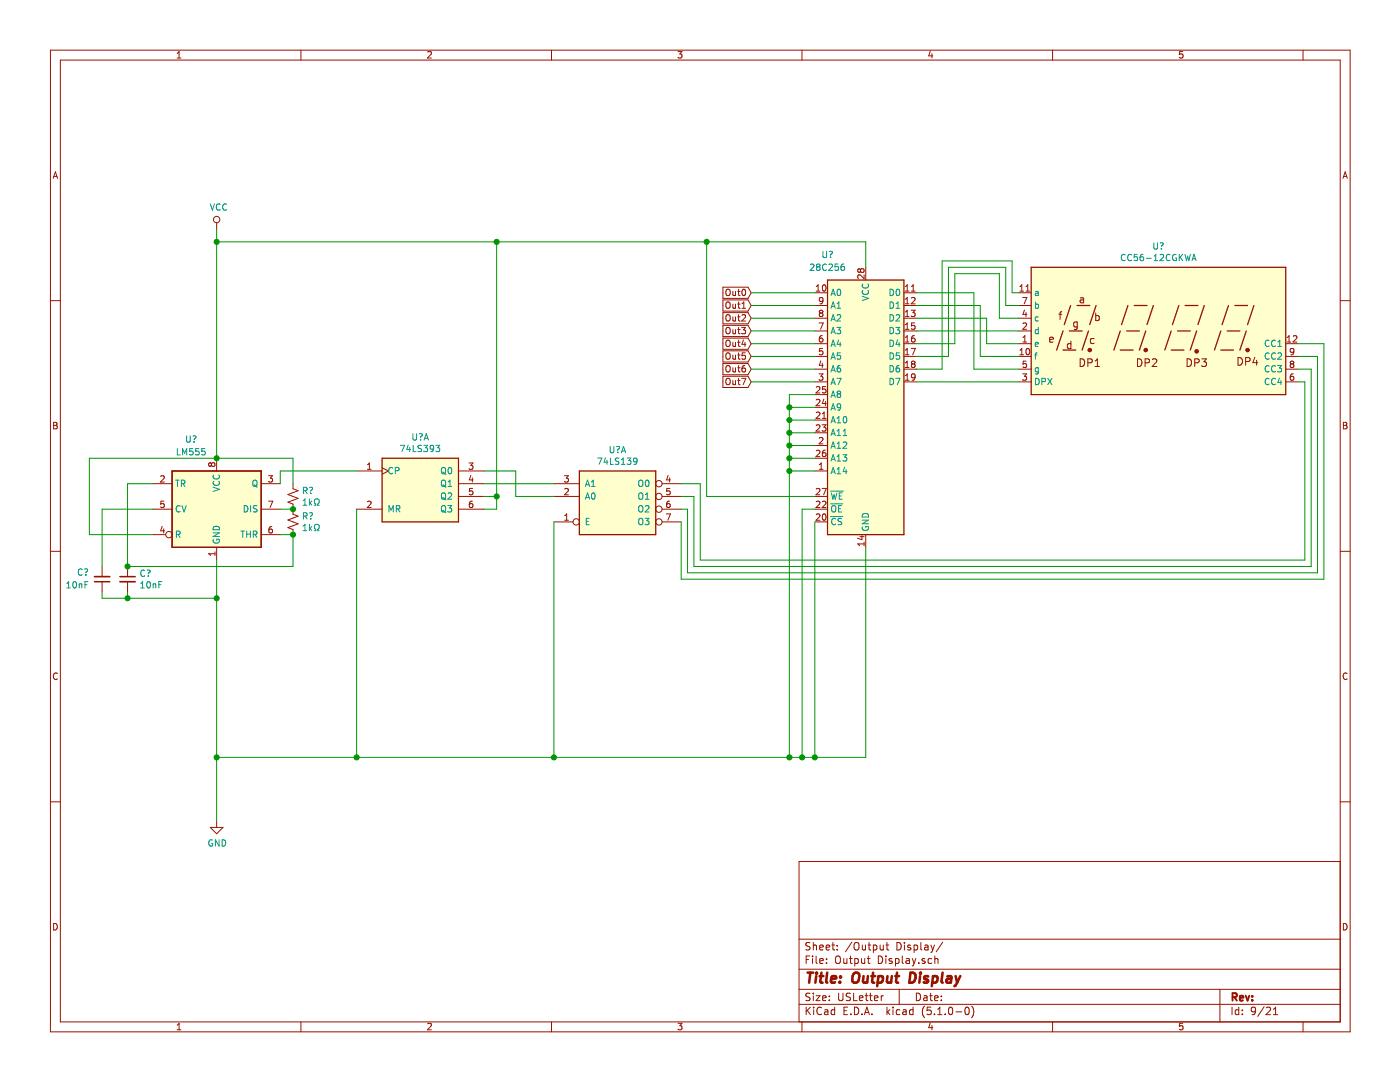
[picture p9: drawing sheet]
<svg xmlns="http://www.w3.org/2000/svg" width="279mm" height="216mm" viewBox="0 0 279 216" stroke-linecap="round" stroke-linejoin="round" font-family="sans-serif">
<g fill="#fffecd" stroke="#fffecd" stroke-width=".25">
<path d="M205.8 53.3h50.8v25.4h-50.8z" fill-rule="evenodd"/>
<path d="M76.3 91.4h15.2v12.7h-15.2z" fill-rule="evenodd"/>
<path d="M165.2 55.9h15.2v50.8h-15.2z" fill-rule="evenodd"/>
<path d="M34.3 94h17.8v15.2h-17.8z" fill-rule="evenodd"/>
<path d="M34.3 94h17.8v15.2h-17.8z" fill-rule="evenodd"/>
<path d="M115.6 94h15.3v12.7h-15.3z" fill-rule="evenodd"/>
</g>
<g fill="#981200" stroke="#981200" stroke-width=".2">
<circle cx="238.8" cy="70.1" r=".36"/>
<circle cx="249" cy="69.8" r=".36"/>
<circle cx="217.5" cy="69.8" r=".36"/>
<circle cx="228.7" cy="69.8" r=".36"/>
</g>
<g fill="none" stroke="#981200" stroke-width=".2">
<path d="M10.1 10h259.3v195.9h-259.3zM12 12h255.5v191.9h-255.5zM35.4 11.6h.7M35.4 10.6l.3-.3v1.3M60.1 10v2M85.3 10.4l.6-.1 .2 .3-.8 1h.8M110.1 10v2M135.3 10.3h.8l-.4 .5 .3 .1v.6l-.1 .1-.6-.1M160.1 10v2M185.7 10.2l-.4 1h.9M186 10.7v.9M210.1 10v2"/>
<path d="M236 10.3h-.6v.6l.2-.1h.4v.7l-.1 .1-.5-.1M260.1 10v2M10.6 35.6l.5-1.3 .4 1.3M10.7 35.2h.7M268 35.6l.5-1.3 .4 1.3M268.1 35.2h.7M10.1 60h1.9M43.2 44.4v1.3M144.3 59.8h5l.6 1.2-.6 1.1h-5zM144.3 57.3h5l.6 1.1-.6 1.1h-5zM144.9 57.9l.3-.2a.47 .47 0 0 1 .5 .4l-.1 .7-.4 .2-.3-.5zM146.3 58.1v.8h.5"/>
<path d="M146.8 58.1v.9M147.2 58.1h.5M147.4 57.7v1.1l.3 .2M148.2 57.8l.2-.1a.67 .67 0 0 1 .4 .6 .67 .67 0 0 1-.4 .7l-.3-.5zM162.6 58.4h2.6M162.9 58.1h.7M162.9 57.2l.4-.4v1.3M164.2 59.9l-.2 .2h-.4l-.1-.2 .1-.4 .4-.1 .2 .2-.1 .9-.5 .1M164.3 56.9l.1-.1a.67 .67 0 0 1 .5 .7 .67 .67 0 0 1-.5 .6 .83 .83 0 0 1-.1-1.2zM171.7 53.9l.3-.3h.2l.2 .3v.3l-.2 .2-.4-.1-.1-.2M171.7 53.9l-.2-.3-.3 .3 .1 .4h.3l.1-.2M171.7 53.9v.2"/>
<path d="M172.4 54.8v.8l-.9-.8-.3 .3 .1 .5M172.8 53.3v2.6M180.4 58.4h2.5M180.7 58.1h.7M180.7 57.2l.4-.4v1.3M180.7 59.7l.4-.3v1.2M181.9 58.1h.7M181.9 59.5l.5-.1 .2 .3-.8 .9h.8M181.9 57.2l.4-.4v1.3M203.3 58.4h2.5M203.5 57.2l.4-.4v1.3M203.5 58.1h.8"/>
<path d="M204.1 59.4h.8l-.5 1.2M204.8 58.1h.7M204.8 57.2l.3-.4v1.3M215.6 59.5h.6l.1 .9M216.3 59.8h-.5l-.2 .2 .2 .4h.5M267.5 60h1.9M144.3 75.1h5l.6 1.1-.6 1.1h-5zM144.3 72.5h5l.6 1.2-.6 1.1h-5zM144.3 62.4h5l.6 1.1-.6 1.1h-5zM144.3 64.9h5l.6 1.1-.6 1.2h-5zM144.3 67.5h5l.6 1.1-.6 1.1h-5zM144.3 70h5l.6 1.1-.6 1.1h-5z"/>
<path d="M144.9 63l.3-.2a.47 .47 0 0 1 .5 .4l-.1 .7-.4 .2-.3-.5zM144.9 60.4l.3-.2a.47 .47 0 0 1 .5 .5l-.1 .6-.4 .2-.3-.4zM144.9 65.5l.3-.2a.47 .47 0 0 1 .5 .5l-.1 .6-.4 .2-.3-.4zM144.9 68l.3-.1a.47 .47 0 0 1 .5 .4l-.1 .7-.4 .1-.3-.4zM144.9 70.6l.3-.2a.47 .47 0 0 1 .5 .4l-.1 .7-.4 .2-.3-.5zM144.9 73.1l.3-.2a.47 .47 0 0 1 .5 .5l-.1 .6-.4 .2-.3-.4zM144.9 75.7l.3-.2a.47 .47 0 0 1 .5 .4l-.1 .7-.4 .2-.3-.5zM146.3 60.7v.8l.5-.1M146.3 63.2v.8l.5-.1M146.3 65.8v.7h.5M146.3 68.3v.8l.5-.1M146.3 70.8v.8h.5"/>
<path d="M146.3 73.4v.8l.5-.1M146.3 75.9v.8l.5-.1M146.8 60.7v.8M146.8 63.2v.9M146.8 65.8v.8M146.8 68.3v.8M146.8 70.8v.9M146.8 73.4v.8M146.8 75.9v.9M147.2 68.3h.5M147.2 65.8h.5M147.2 60.7h.5"/>
<path d="M147.2 63.2h.5M147.2 70.8h.5M147.2 73.4h.5M147.2 75.9h.5M147.4 60.2v1.1l.3 .2M147.4 62.8v1.1l.3 .2M147.4 65.3v1.1l.3 .2M147.4 67.9v1.1l.3 .1M147.4 70.4v1.1l.3 .2M147.4 72.9v1.1l.3 .2M147.4 75.5v1.1l.3 .2M148 65.3h.8l-.4 .5 .3 .1v.6l-.2 .1-.5-.1"/>
<path d="M148 75.5h.8l-.5 1.3M148.1 62.9l.4-.1 .3 .3-.8 1h.8M148.1 61.5h.7M148.1 60.6l.3-.4v1.3M148.4 67.8l-.3 .9h.7M148.7 72.9h-.3a.79 .79 0 0 0-.1 1.3l.4-.1v-.5l-.4-.2-.2 .3M148.7 68.3v.8M148.7 70.4h-.6v.6l.2-.1 .4 .1v.6l-.2 .1-.4-.1M162.6 68.6h2.6M162.6 71.1h2.6M162.6 66h2.6M162.6 76.2h2.6"/>
<path d="M162.6 63.5h2.6M162.6 73.7h2.6M162.6 61h2.6M162.6 78.7h2.6M162.9 77.3l.5-.2 .2 .4-.8 .9h.8M162.9 79.8l.5-.1 .2 .3-.8 .9h.8M163.5 64.4h.8l-.5 1.3M163.5 74.6h.7l-.4 .5 .4 .1v.4l-.2 .3-.5-.2M163.8 62.5l-.3 .2v.2l.3 .3 .3-.1 .1-.2v-.2l-.2-.2M163.8 62.5l-.3-.3 .3-.3h.2l.2 .3-.2 .3M163.8 62.5h.2M163.8 72l-.3 .9h.8"/>
<path d="M164.1 67h-.2a.79 .79 0 0 0-.1 1.2h.3l.1-.5-.2-.2h-.2l-.3 .2M164.1 72.5v.8M164.2 69.5h-.6l-.1 .6 .5-.1 .2 .3v.3l-.2 .2-.5-.1M164.4 79.6l-.3 .9h.8M164.8 77.1h-.6l-.1 .6 .5-.1 .3 .3v.3l-.3 .2-.5-.1M180.4 68.6h2.5M180.4 71.1h2.5M180.4 66h2.5M180.4 76.2h2.5M180.4 63.5h2.5M180.4 73.7h2.5M180.4 61h2.5"/>
<path d="M180.7 68.2h.7M180.7 70.8h.7M180.7 65.7h.7M180.7 75.9h.7M180.7 73.3h.7M180.7 62.3l.4-.4v1.3M180.7 64.8l.4-.4v1.3M180.7 67.3l.4-.3v1.2M180.7 69.9l.4-.4v1.3M180.7 72.4l.4-.3v1.2M180.7 75l.4-.4v1.3M180.7 60.6h.7"/>
<path d="M180.7 63.2h.7M181.8 69.5h.9l-.6 1.3M181.8 61.9h.8l-.4 .5 .4 .1v.4l-.2 .3-.6-.2M182.1 72.6l-.2-.2 .2-.3h.3l.2 .2-.2 .3M182.1 72.6l-.2 .2v.4l.2 .1h.4l.1-.2v-.3l-.2-.2M182.1 72.6h.3M182.5 67l-.4 .1-.2 .4v.6l.6 .1 .1-.2-.1-.5h-.4l-.2 .2M182.6 64.4h-.7v.6l.5-.1 .2 .3v.3l-.2 .2-.5-.1M182.6 75.2l-.2 .2-.4-.1-.1-.1 .1-.5 .4-.1 .2 .1a.84 .84 0 0 1-.3 1.2h-.3M203.3 68.6h2.5M203.3 71.1h2.5M203.3 66h2.5"/>
<path d="M203.3 76.2h2.5M203.3 63.5h2.5M203.3 73.7h2.5M203.3 61h2.5M203.5 70.8h.8M203.5 69.9l.4-.4v1.3M204.1 74.6h.8l-.4 .5 .3 .1 .1 .4-.3 .3-.5-.2M204.1 68.2h.8M204.1 67.3l.4-.3v1.2M204.1 64.6l.5-.2 .3 .4-.8 .9h.8M204.5 61.8l-.4 .9h.8M204.8 62.3v.9"/>
<path d="M204.8 72.1h-.6l-.1 .6 .5-.2 .3 .3v.3l-.3 .2-.5-.1M204.9 69.6l.2-.1a.67 .67 0 0 1 .4 .7 .67 .67 0 0 1-.4 .6l-.3-.5zM209.5 67.8l.7-.2-.1-.2-.4-.1-.2 .2 .1 .7h.5M211.3 62.7h.6M211.9 62.2l-.3 .2v1.3M213.7 68.6h-.4l-.3 .2 .2 .7h.5M213.7 68v1.6M215 64.3l-.4-.1-.3 .3 .1 .7h.6M215 64.2l-.1 1.4-.2 .2-.3-.1M215.6 71.6a.77 .77 0 0 1 .9 .8 .77 .77 0 0 1-.9 .7zM217.1 72.4l.7-.1 .2-.2-.1-.4-.8-.1v1.5M218.3 67.6l-.4-.1-.3 .3 .2 .7h.5"/>
<path d="M218.5 73.1h.9M218.5 72l.5-.4v1.5M218.7 62.5v1.5M218.7 63h.4l.3 .2-.1 .7h-.6M227 71.6a.77 .77 0 0 1 .9 .8 .77 .77 0 0 1-.9 .7zM228.5 72.4l.8-.1 .1-.2-.1-.4-.8-.1v1.5M230 71.7l.6-.1 .2 .1 .1 .3-1 1.1h1M236.9 71.6a.77 .77 0 0 1 .9 .8 .77 .77 0 0 1-.9 .7zM238.4 72.4l.8-.1 .1-.2-.1-.4-.8-.1v1.5M239.8 71.6h1l-.5 .6 .4 .1v.7l-.2 .1h-.5l-.2-.1M247.1 71.3a.77 .77 0 0 1 .9 .8 .77 .77 0 0 1-.9 .8zM248.6 72.1h.7l.2-.2-.1-.4-.8-.2v1.6"/>
<path d="M250.4 71.3l-.4 1.1h1M250.8 71.9v1M256.6 68.6h2.5M256.6 71.1h2.5M256.6 76.2h2.5M256.6 73.7h2.5M256.9 68.2h.7M256.9 67.3l.4-.3v1.2M257.7 72.6l-.2-.2 .2-.3h.3l.2 .2-.2 .3M257.7 72.6l-.2 .2v.3l.2 .2h.4l.1-.2v-.3l-.2-.2M257.7 72.6h.3M258.1 67.1l.5-.1 .2 .3-.8 .9h.8"/>
<path d="M258.1 74.6h-.2a.79 .79 0 0 0-.2 1.3l.4-.1 .1-.5-.2-.2h-.3l-.2 .2M258.2 70.1l-.2 .2h-.4l-.1-.2 .1-.5 .4-.1 .2 .3-.2 .9-.4 .1M10.7 84.3h.4l.3 .2-.3 .4 .3 .2-.2 .5h-.5zM10.7 84.9h.4M30.5 96.5h3.8M32.1 95l.4-.1 .3 .4-.8 .9h.8M32.7 100h-.6v.6l.4-.1 .3 .2v.3l-.3 .3-.4-.2M42.2 92.6l.2-.3h.3l.2 .3v.3l-.2 .2h-.3l-.2-.3M42.2 92.6l-.3-.3-.3 .3v.2l.3 .3 .3-.3M42.2 92.6v.2M43.2 91.4v2.6M52.1 96.5h3.8"/>
<path d="M53.6 100h.8l-.5 1.3M53.6 94.9h.8l-.4 .5 .3 .1 .1 .5-.3 .2-.5-.1M58.5 96.5v1l1 .4-2 .8 2 .7-2 .8 1 .4v2l1 .4-2 .8 2 .7-2 .8 1 .4v1M71.2 94h5.1M73.3 93.6h.8M73.3 92.7l.4-.3v1.2M76.3 93.3l1.2 .7-1.2 .6M91.5 94h5.1M91.5 96.5h5.1M91.5 99.1h5.1M93.6 92.4h.8l-.4 .5 .3 .1 .1 .4-.3 .2-.5-.1M94 94.9l-.3 .9h.7"/>
<path d="M94.3 100h-.3a.79 .79 0 0 0-.1 1.3l.4-.1 .1-.5-.3-.2h-.2l-.2 .2M94.3 95.4v.8M94.3 97.5h-.6v.6l.4-.2 .3 .3v.3l-.3 .2-.4-.1M110.5 96.5h5.1M110.5 99.1h5.1M112.7 94.9h.7l-.4 .5 .4 .1v.5l-.2 .2-.5-.1M112.7 97.6l.5-.1 .2 .3-.7 .9h.7M132.1 96.5h3.8M132.1 99.1h3.8M133.3 94.9l-.3 .9h.8M133.6 100h-.2a.79 .79 0 0 0-.1 1.3l.3-.1 .2-.5-.3-.2h-.2l-.3 .2M133.6 95.4v.8"/>
<path d="M133.7 97.5h-.6l-.1 .6 .5-.2 .3 .3v.3l-.3 .2-.5-.1M162.6 94h2.6M162.6 99.1h2.6M162.6 88.9h2.6M162.6 83.8h2.6M162.6 86.4h2.6M162.6 81.3h2.6M162.6 91.4h2.6M162.9 97.6l.5-.1 .2 .3-.8 .9h.8M162.9 82.3l.5-.1 .2 .4-.8 .9h.8M162.9 84.9l.5-.1 .2 .3-.8 .9h.8M162.9 90l.5-.2 .2 .4-.8 .9h.8"/>
<path d="M163.5 93.6h.7M163.5 92.7l.4-.3v1.2M163.5 87.4l.5-.1 .2 .4-.7 .9h.7M164.1 97.5h.8l-.5 1.2M164.1 84.8h.8l-.5 .4 .4 .2 .1 .4-.3 .2-.5-.1M164.1 83.5h.8M164.1 82.6l.4-.4v1.3M164.7 89.8l-.4 .2-.2 .4 .1 .6 .5 .1 .2-.2-.2-.5-.3-.1-.3 .3M164.7 80.1v.8M268.1 84.3h.4l.3 .2-.3 .4 .3 .2-.2 .5h-.5zM268.1 84.9h.4M10.1 110h1.9"/>
<path d="M20.4 113v2.1M20.4 116.1v2M25.5 113v2.1M25.5 116.1v2M30.5 101.6h3.8M30.5 106.7h2.6M32.4 105l-.3 .9h.7M32.7 105.5v.8M42.9 110.1v.7M42.9 110.5h-1.3l.4 .3M43.2 109.2v2.6M52.1 101.6h3.8"/>
<path d="M52.1 106.7h3.8M54.3 105.1h-.3a.79 .79 0 0 0-.1 1.2h.4l.1-.5-.3-.2h-.2l-.2 .2M71.2 101.6h5.1M73.3 100.1l.5-.1 .3 .4-.8 .9h.8M91.5 101.6h5.1M110.5 104.1h3.9M112.7 103.8h.7M112.7 102.9l.4-.4v1.3M132.1 101.6h3.8M132.1 104.1h3.8M133 102.5h.8l-.5 1.3M162.6 101.6h2.6"/>
<path d="M162.6 104.1h2.6M162.9 100.1l.5-.1 .2 .4-.8 .9h.8M162.9 102.7l.5-.2 .2 .4-.8 .9h.8M164.1 100.1l.5-.1 .3 .4-.8 .9h.8M164.2 102.7l.2-.2a.67 .67 0 0 1 .5 .7 .67 .67 0 0 1-.5 .6l-.3-.5zM171.6 107.1h.8M172 106.9v.8l-.9-.3M172.4 108.2v.7M172.4 108.5h-1.2l.3 .4M172.8 106.7v2.5M267.5 110h1.9M11.4 134.4a.62 .62 0 0 0-.8 .4 .62 .62 0 0 0 .6 .8l.2-.1"/>
<path d="M268.8 134.4a.62 .62 0 0 0-.8 .4 .62 .62 0 0 0 .6 .8l.2-.1M10.1 160h1.9M267.5 160h1.9M42 165.1h2.5l-1.3 1.3zM43.2 163.8v1.3M267.5 171.9h-108v32M10.7 184.3a.65 .65 0 0 1 .7 .6 .65 .65 0 0 1-.7 .7zM159.5 197.4h108M159.5 193.4h108M159.5 187.4h108M160.9 191.5h.5M161.6 190.8h-.7v1.5"/>
<path d="M161.7 198.2h-.6l-.3 .3 .1 .3 .7 .3v.4l-.2 .2-.6-.1M161.7 188.1h-.6l-.3 .2 .1 .4 .7 .3v.4l-.2 .2-.6-.1M162.2 190.8v.1M162.2 191.3v1M162.3 188.1v1.5M162.3 198.2v.1M162.3 198.7v1M162.3 188.7l.2-.1h.4v1M162.9 198.7h.8l-.8 1h.8M162.9 190.8v1.2l.2 .3M163.6 189.1l.7-.2-.1-.3h-.4l-.2 .2 .1 .7h.5M163.6 191.8l.7-.2-.1-.3h-.4l-.2 .2 .1 .7h.5"/>
<path d="M164.2 199.2l.7-.2-.1-.2-.4-.1-.2 .2v.7h.6M164.9 189.1l.7-.2-.1-.3h-.4l-.2 .2 .1 .7h.5M165 192.1v.2M165 191.3v.2M165.5 198.8v.1M165.5 199.5v.2M166 188.6h.6M166.2 188.1v1.3l.4 .2M166.9 190.8a.5 .5 0 0 1 .6 0 .5 .5 0 0 1 .2 .5v.5a.5 .5 0 0 1-.5 .5 .5 .5 0 0 1-.5-.5v-.5zM167.1 189.4v.2M167.1 188.6v.2M167.4 198.2v1.2l.2 .3h.4l.2-.3v-1.2"/>
<path d="M168.4 191.3v.9l.4 .1 .2-.2M169 191.3v1M169.5 191.3h.6M169.7 198.2h-.6l-.2 .3v.3l.8 .3v.4l-.3 .2-.5-.1M169.7 190.8v1.2l.4 .3M170 188l-1.3 1.9M170.4 198.2v1.5h.7M170.6 191.3h.4l.3 .2-.1 .6-.2 .2-.4-.1M170.6 191.3v1.5M170.6 188.1a.5 .5 0 0 1 .6 0 .5 .5 0 0 1 .2 .5v.5a.5 .5 0 0 1-.5 .5 .5 .5 0 0 1-.5-.5v-.5zM171.5 199.2l.7-.2-.1-.2-.4-.1-.2 .2 .1 .7h.5M171.9 191.3l.1 .9 .4 .1 .2-.2"/>
<path d="M172.1 188.6v.9l.4 .1 .2-.2M172.6 191.3v1M172.6 198.7h.6M172.7 188.6v1M172.9 198.2v1.3l.3 .2M173.1 191.3h.5M173.2 188.6h.6M173.3 190.8v1.2l.3 .3M173.4 188.1v1.3l.4 .2M173.5 198.7h.6M173.7 198.2v1.3l.4 .2M174.3 188.6h.4l.3 .2-.1 .6-.2 .2-.4-.1"/>
<path d="M174.3 188.6v1.5M174.5 199.2l.7-.2-.1-.2-.4-.1-.2 .2 .1 .7h.5M175.3 190.8a.76 .76 0 0 1 .9 .7 .76 .76 0 0 1-.9 .8zM175.6 188.6v.8a.37 .37 0 0 0 .7 0M175.9 198.7v1M176.3 198.7l-.4 .3M176.3 188.6v1M176.8 190.8v.1M176.8 191.3v1M176.8 188.6h.6M177 188.1v1.3l.4 .2M178 191.3a.37 .37 0 0 0-.6 .2l.1 .2 .5 .1 .1 .2-.2 .3-.5-.1"/>
<path d="M178.7 191.3h.5l.2 .2v.6l-.2 .2-.5-.1M178.7 191.3v1.5M179 188.1a.76 .76 0 0 1 .9 .7 .76 .76 0 0 1-.9 .8zM179.5 197.4v3M180.1 190.8v1.2l.2 .3M180.5 188.1v.1M180.5 188.6v1M180.9 191.3h.5l.1 1M181.5 191.6l-.5 .1-.2 .2 .2 .4 .5-.1M181.7 188.6a.37 .37 0 0 0-.6 .2l.1 .2 .5 .1 .1 .2-.2 .3-.5-.1M182.1 191.3l.3 1M182.4 192.3l-.3 .5"/>
<path d="M182.4 188.6h.5l.2 .2-.1 .7h-.6M182.4 188.6v1.5M182.8 191.3l-.4 1M182.9 198.2a.75 .75 0 0 1 .8 .7 .75 .75 0 0 1-.8 .8zM183.4 192.1v.2M183.8 188.1v1.3l.2 .2M184.4 198.8h.5l.1 .9M184.6 191.3h-.4l-.2 .2 .1 .2 .5 .1v.4h-.6M184.6 188.6h.5l.1 1M185 199l-.5 .1-.2 .2 .2 .4 .5-.1M185.2 188.9l-.5 .1-.2 .2 .2 .4 .5-.1M185.5 198.7h.6"/>
<path d="M185.7 198.2v1.3l.4 .2M185.8 188.6l.3 1M185.9 191.3h-.4l-.3 .2 .1 .6 .2 .2 .4-.1M186.1 189.6l-.1 .3-.2 .2M186.5 188.6l-.4 1M186.5 199.2l.7-.2v-.2l-.5-.1-.2 .2 .1 .7h.6M186.6 191.4l.2-.1h.3l.1 1M186.6 190.8v1.5M187.9 199.5v.2M187.9 198.8v.1M188.1 188l-1.3 1.9M243.5 197.4v6.5"/>
<path d="M268.1 184.3a.65 .65 0 0 1 .7 .6 .65 .65 0 0 1-.7 .7zM35.4 204.5l.3-.3v1.3M35.4 205.5h.7M60.1 203.9v2M85.3 204.3l.6-.1 .2 .3-.8 1h.8M110.1 203.9v2M135.3 204.2h.8l-.4 .5 .3 .1v.6l-.1 .1-.6-.1M159.5 200.4h108M160.1 203.9v2M160.9 201v1.5M161.1 201.6l.6 .9M161.7 201l-.8 .8"/>
<path d="M162.4 201v.1M162.4 201.5v1M163.9 201.1a.59 .59 0 0 0-.7 0 .59 .59 0 0 0-.2 .7 .56 .56 0 0 0 .3 .6 .56 .56 0 0 0 .6-.1M164.6 201.5h.6v1M165.2 201.8l-.5 .1-.2 .2 .2 .4 .5-.1M166.6 201.5h-.5l-.2 .3v.5l.2 .2 .5-.1M166.6 201v1.5M168.4 201.7h.5M169.1 201h-.7v1.5h.7M169.8 202.3v.2M170.5 201a.76 .76 0 0 1 .9 .7 .76 .76 0 0 1-.9 .8zM172 202.3v.2"/>
<path d="M172.5 202.5l.5-1.5 .5 1.5M172.6 202h.8M174 202.3v.2M177 201v1.5M177.1 201.9l.5 .6M177.6 201.5l-.6 .5M178.2 201v.1M178.2 201.5v1M179.6 201.5h-.4l-.3 .3v.5l.3 .2 .4-.1M180.2 201.5h.6l.1 1M180.9 201.8l-.5 .1-.3 .2 .3 .4 .5-.1M182.2 201.5h-.4l-.3 .3 .1 .5 .2 .2 .4-.1"/>
<path d="M182.2 201v1.5M184.5 200.8a1.71 1.71 0 0 0 0 2.2M185.7 204.1l-.4 1h.9M185.8 201h-.7l-.1 .7 .2-.2 .5 .1 .2 .2-.1 .5-.2 .2-.6-.2M186 204.6v.9M186.5 202.3v.2M187.1 202.5h.9M187.1 201.4l.5-.4v1.5M188.6 202.3v.2M189.4 201.1l.4-.1a.94 .94 0 0 1 0 1.5 .82 .82 0 0 1-.4-1.4zM190.8 201.9h1.1M192.8 201h.1a.8 .8 0 0 1 .5 .7 .8 .8 0 0 1-.5 .8 1 1 0 0 1-.1-1.5z"/>
<path d="M193.9 200.8a1.71 1.71 0 0 1 0 2.2M210.1 203.9v2M236 204.2h-.6v.6l.2-.1h.4v.7l-.1 .1-.5-.1M245.9 201v1.5M247.2 201.5h-.4l-.3 .3 .1 .6h.6M247.2 201v1.5M247.9 202.3v.2M247.9 201.5v.2M250.6 201.6l-.3 .3-.4-.1-.2-.2 .2-.6h.4l.2 .1a1.19 1.19 0 0 1-.2 1.3l-.4 .1M252.3 200.9l-1.3 1.9M252.7 201.1l.6-.1 .3 .4-1 1.1h1M254.1 202.5h.9"/>
<path d="M254.1 201.4l.5-.4v1.5M260.1 203.9v2"/>
<circle cx="43.2" cy="43.8" r=".64"/>
<circle cx="131.5" cy="99.1" r=".64"/>
<circle cx="131.5" cy="96.5" r=".64"/>
<circle cx="33.7" cy="106.7" r=".64"/>
<circle cx="115" cy="104.1" r=".64"/>
<circle cx="131.5" cy="104.1" r=".64"/>
<circle cx="131.5" cy="101.6" r=".64"/>
</g>
<g fill="none" stroke="#981200" stroke-width=".25">
<path d="M165.2 55.9h15.2v50.8h-15.2zM205.8 53.3h50.8v25.4h-50.8zM212.1 66l-1.2 3.8M212.1 69.8h2.6M213.4 66h2.6M213.7 61l-1.3 3.8M214.9 61h2.6M217.2 66l-1.2 3.8M218.8 61l-1.3 3.8M223.6 69.8h2.5M223.6 66l-1.3 3.8M224.8 66h2.6"/>
<path d="M225.1 61l-1.3 3.8M226.4 61h2.5M228.7 66l-1.3 3.8M230.2 61l-1.3 3.8M233.7 69.8h2.6M233.7 66l-1.2 3.8M235 66h2.5M235.3 61l-1.3 3.8M236.5 61h2.6M238.8 66l-1.3 3.8M240.3 61l-1.2 3.8M243.6 69.8h2.6"/>
<path d="M243.6 66l-1.2 3.8M244.9 66h2.6M245.2 61l-1.3 3.8M246.4 61h2.6M248.7 66l-1.2 3.8M250.2 61l-1.2 3.8M34.3 94h17.8v15.2h-17.8zM76.3 91.4h15.2v12.7h-15.2zM115.6 94h15.3v12.7h-15.3z"/>
</g>
<g fill="none" stroke="#009596" stroke-width=".2">
<path d="M42 40.7l.4 1.2 .4-1.2M43.9 40.8a.56 .56 0 0 0-.7 .5 .56 .56 0 0 0 .7 .5M45.2 40.8a.56 .56 0 0 0-.8 .5 .56 .56 0 0 0 .8 .5M161.7 52.8l.5-.1 .3 .3-.8 .9h.8M163.2 53.2l-.3 .3v.2l.3 .2h.2l.3-.2-.1-.4-.2-.1M163.2 53.2l-.3-.2 .3-.3 .4 .1v.3l-.2 .1M163.2 53.2h.2M164.2 50.1v1.1l.3 .2h.4l.1-.2v-1.1M164.9 52.8a.56 .56 0 0 0-.8 .5 .56 .56 0 0 0 .8 .5M165.4 52.8l.5-.1 .2 .3-.7 .9h.7M165.5 50.2l.4-.1a.43 .43 0 0 1-.2 .8M165.7 51.3v.1"/>
<path d="M165.8 59l.5-1.3 .4 1.3M166 58.6h.6M167.2 57.8l.2-.1a.69 .69 0 0 1 .4 .6 .69 .69 0 0 1-.4 .7l-.3-.5zM167.3 52.7h-.6l-.1 .6 .2-.1h.4l.1 .6-.2 .1-.5-.1M168.4 52.7h-.2a.79 .79 0 0 0-.1 1.2l.4-.1v-.5l-.4-.1-.3 .2M172.1 59.1l1.2 .4-1.2 .5M172.2 56.7a.56 .56 0 0 0 .5 .8 .56 .56 0 0 0 .5-.8M172.2 58a.56 .56 0 0 0 .5 .8 .56 .56 0 0 0 .5-.8M177.6 57.7a.64 .64 0 0 1 .7 .6 .64 .64 0 0 1-.7 .7zM178.9 57.8l.2-.1a.67 .67 0 0 1 .5 .6 .67 .67 0 0 1-.5 .7l-.3-.5zM206.7 58.2h.4l.1 .8M207.2 58.4l-.4 .1-.2 .2 .1 .2h.5"/>
<path d="M224.6 50.9a.58 .58 0 0 0-.8 .5 .58 .58 0 0 0 .7 .6l.1-.1M225.8 50.9a.58 .58 0 0 0-.8 .5 .58 .58 0 0 0 .8 .6v-.1M227 50.7h-.6l-.1 .7 .2-.2 .4 .1 .1 .6-.2 .1-.5-.1M228.1 50.7h-.2a.79 .79 0 0 0-.1 1.3l.4-.1v-.5l-.4-.2-.3 .3M228.8 51.5h1M230.3 48.4v1.1l.2 .2h.4l.1-.2v-1.1M230.3 52h.7M230.3 51.1l.4-.4v1.3M231.5 50.9l.5-.2 .2 .4-.7 .9h.7M231.6 48.5l.4-.1a.43 .43 0 0 1-.2 .8M231.8 49.6v.1M233.5 50.9a.56 .56 0 0 0-.8 .5 .56 .56 0 0 0 .8 .5"/>
<path d="M234.7 50.8a.59 .59 0 0 0-.7 .6 .59 .59 0 0 0 .7 .6l.1-.5h-.3M235.3 50.7v1.3M235.5 51.3l.5 .7M236 50.7l-.7 .8M236.5 50.7l.3 1.3 .2-.9 .3 .9 .3-1.3M237.9 52l.4-1.3 .4 1.3M238 51.7h.6M165.8 79.3l.5-1.3 .4 1.3M165.8 76.8l.5-1.3 .4 1.3M165.8 74.2l.5-1.3 .4 1.3M165.8 71.7l.5-1.3 .4 1.3M165.8 69.1l.5-1.2 .4 1.2"/>
<path d="M165.8 66.6l.5-1.3 .4 1.3M165.8 64.1l.5-1.3 .4 1.3M165.8 61.5l.5-1.3 .4 1.3M166 78.9h.6M166 76.4h.6M166 73.9h.6M166 71.3h.6M166 68.8h.6M166 66.2h.6M166 63.7h.6M166 61.2h.6M167 65.3h.8l-.4 .5 .3 .1v.6l-.5 .1-.2-.1"/>
<path d="M167 75.5h.8l-.5 1.3M167.1 62.9l.4-.1 .3 .3-.8 1h.8M167.1 61.5h.7M167.1 60.6l.3-.4v1.3M167.3 78.6l-.2-.3 .2-.3 .4 .2v.3l-.2 .1M167.3 78.6l-.2 .2v.3l.2 .2 .4-.1 .1-.1-.1-.4-.2-.1M167.3 78.6h.2M167.4 67.8l-.3 .9h.7M167.7 72.9l-.4 .1a.87 .87 0 0 0 0 1.2l.4-.1v-.5l-.4-.2-.2 .3M167.7 68.3v.8M167.7 70.4h-.6v.6l.1-.1 .5 .1v.6l-.2 .1-.4-.1M177.6 67.9a.64 .64 0 0 1 .7 .6 .64 .64 0 0 1-.7 .6z"/>
<path d="M177.6 70.4a.64 .64 0 0 1 .7 .6 .64 .64 0 0 1-.7 .7zM177.6 65.3a.64 .64 0 0 1 .7 .7 .64 .64 0 0 1-.7 .6zM177.6 75.5a.64 .64 0 0 1 .7 .6 .64 .64 0 0 1-.7 .7zM177.6 62.8a.64 .64 0 0 1 .7 .6 .64 .64 0 0 1-.7 .7zM177.6 72.9a.64 .64 0 0 1 .7 .7 .64 .64 0 0 1-.7 .6zM177.6 60.2a.64 .64 0 0 1 .7 .7 .64 .64 0 0 1-.7 .6zM178.8 65.3h.8l-.5 .5 .4 .1v.6l-.2 .1-.5-.1M178.8 75.5h.8l-.5 1.3M178.8 62.9l.5-.1 .3 .3-.8 1h.8M178.8 61.5h.8M178.8 60.6l.4-.4v1.3M179.1 67.8l-.3 .9h.8"/>
<path d="M179.4 72.9h-.2a.79 .79 0 0 0-.1 1.3l.4-.1v-.5l-.4-.2-.3 .3M179.4 68.3v.8M179.5 70.4h-.6l-.1 .6 .2-.1 .5 .1v.6l-.2 .1-.5-.1M206.5 70.8h.5M206.6 68.7l.6-.1-.1-.2-.3-.1-.2 .2 .1 .6h.4M206.7 60.2v1.3M206.7 75.5a.64 .64 0 0 1 .7 .6 .64 .64 0 0 1-.7 .7zM206.7 60.7h.3l.3 .2-.2 .6h-.4M207 70.4l-.3 .2v1.1M207.2 63.3l-.3-.1-.3 .2 .1 .6h.5M207.2 65.8h-.3l-.3 .2 .1 .5h.5M207.2 73.4h-.3l-.3 .2 .1 .6h.5"/>
<path d="M207.2 65.3v1.3M207.2 73.4v1l-.2 .3-.3-.1M207.9 76.1l.7-.1v-.4l-.7-.1v1.3M209.1 75.5l.8 1.3M209.9 75.5l-.8 1.3M253.3 68a.56 .56 0 0 0-.8 .5 .56 .56 0 0 0 .8 .5M253.3 70.5a.56 .56 0 0 0-.8 .5 .56 .56 0 0 0 .8 .6M253.3 73.1a.56 .56 0 0 0-.8 .5 .56 .56 0 0 0 .8 .5M253.3 75.6a.56 .56 0 0 0-.8 .5 .56 .56 0 0 0 .8 .5M254.5 68a.56 .56 0 0 0-.8 .5 .56 .56 0 0 0 .8 .5M254.5 70.5a.56 .56 0 0 0-.8 .5 .56 .56 0 0 0 .8 .6M254.5 73.1a.56 .56 0 0 0-.8 .5 .56 .56 0 0 0 .8 .5"/>
<path d="M254.5 75.6a.56 .56 0 0 0-.8 .5 .56 .56 0 0 0 .8 .5M255 72.9h.8l-.5 .5 .4 .2v.5l-.2 .1-.5-.1M255 69.1h.8M255 70.5l.5-.1 .3 .4-.8 .9h.8M255 68.2l.4-.3v1.2M255.3 75.4l-.3 .9h.8M255.6 75.9v.9M35 95.8h.8M35.4 89.5v1.3h.6M35.4 95.8v1.3M36.2 96.5l.7-.1v-.5l-.7-.1v1.3M36.4 90.8v-1.3l.4 .9 .5-.9v1.3"/>
<path d="M36.5 96.5l.4 .6M37.2 87v1l.3 .2h.4l.1-.2v-1M38.5 89.5h-.6l-.1 .6 .2-.1 .5 .1v.6l-.2 .1-.5-.1M38.5 87h.4a.43 .43 0 0 1-.2 .7v.1M38.7 88.1v.1M39.7 89.5h-.6l-.1 .6 .5-.1 .3 .2v.4l-.3 .2-.5-.1M40.9 89.5h-.6l-.1 .6 .2-.1 .5 .1v.6l-.2 .1-.5-.1M42.5 97.2l1.3 .4-1.3 .5M42.7 94.8a.56 .56 0 0 0 .5 .8 .56 .56 0 0 0 .5-.8M42.7 96.1a.56 .56 0 0 0 .5 .8 .56 .56 0 0 0 .5-.8M50.5 96l.3-.2a.44 .44 0 0 1 .5 .4l-.1 .7-.4 .2-.3-.2zM50.7 96.8l.6 .4"/>
<path d="M60.5 99.9l.4-.4v1.3M60.6 97.9l.6-.1 .1-.1-.1-.3-.6-.2v1.3M60.9 97.9l.4 .6M61.8 99.5v1.3M61.8 97.3l.4-.1a.43 .43 0 0 1-.2 .8M62 98.4v.1M62.2 100l-.4 .5M78.4 93.4a.56 .56 0 0 0-.8 .5 .56 .56 0 0 0 .8 .5M78.9 93.9l.7-.1v-.4l-.7-.1v1.2M79.9 88.8h.9l-.6 1.3M81.5 88.8l-.3 .9h.8M81.8 89.3v.8"/>
<path d="M82.4 86.5v1.1l.3 .2h.3l.1-.2v-1.1M82.5 88.8v1.3h.5M83.7 86.6l.4-.1a.43 .43 0 0 1-.2 .8M83.9 87.7v.1M84.1 88.9l-.5-.1-.1 .2v.4l.6 .2v.3l-.2 .2h-.5M84.6 88.8h.7l-.4 .5 .4 .2v.4l-.2 .2-.5-.1M84.6 87.8l.5-1.3 .4 1.3M84.8 87.5h.6M86.5 89.4l-.2 .2h-.3l-.2-.2 .1-.4 .4-.2 .2 .3v.7l-.2 .3h-.3M87 88.8h.8l-.5 .5 .4 .2v.5l-.2 .1-.5-.1M88.1 93.4l.3-.1a.44 .44 0 0 1 .5 .4v.7l-.5 .1-.3-.1zM88.1 96l.3-.2a.44 .44 0 0 1 .5 .4v.7l-.5 .2-.3-.2z"/>
<path d="M88.1 98.5l.3-.2a.44 .44 0 0 1 .5 .5v.6l-.5 .2-.3-.2zM88.3 94.2l.7 .5M88.3 96.8l.7 .4M88.3 99.3l.7 .4M89.4 98.5l.5-.2 .3 .4-.8 .9h.8M89.4 97.1h.8M89.4 96.2l.4-.4v1.3M89.5 93.4l.2-.1a.67 .67 0 0 1 .5 .6 .67 .67 0 0 1-.5 .6l-.3-.4zM116.8 99.6l.5-1.3 .4 1.3M116.8 97.1l.5-1.3 .4 1.3M116.9 99.3h.7M116.9 96.7h.7"/>
<path d="M118 96.2l.4-.4v1.3M118 97.1h.8M118.2 98.5l.1-.2a.69 .69 0 0 1 .5 .7 .69 .69 0 0 1-.5 .6l-.3-.5zM119.3 91.4h.8l-.5 1.3M120.8 91.3l-.2 .9h.7M121.1 91.8v.9M121.8 89.1v1l.2 .2h.4l.1-.2v-1M121.8 91.4v1.3h.6M123 89.2l.5-.1a.43 .43 0 0 1-.2 .7v.1M123.3 90.2v.1M123.5 91.5l-.5-.1-.2 .1 .1 .4 .5 .3 .1 .2-.2 .3-.5-.1M124 91.7l.4-.3v1.3"/>
<path d="M124 92.7h.7M124 90.3l.4-1.2 .5 1.2M124.1 90h.6M125.2 91.4h.7l-.4 .5 .4 .1v.5l-.2 .2-.5-.2M127.1 91.9l-.2 .3-.4-.1v-.6l.4-.1 .2 .2v.8l-.2 .2-.4 .1M127.5 96l.3-.2a.44 .44 0 0 1 .5 .4v.7l-.5 .2-.3-.2zM127.5 98.5l.3-.2a.44 .44 0 0 1 .5 .5v.6l-.5 .2-.3-.2zM128.8 99.6h.7M128.8 98.7l.4-.4v1.3M128.9 95.9l.2-.1a.67 .67 0 0 1 .4 .6 .67 .67 0 0 1-.4 .7l-.3-.5zM165.7 98h2.6M165.8 94.5l.5-1.2 .4 1.2"/>
<path d="M165.8 89.5l.5-1.3 .4 1.3M165.8 84.4l.5-1.3 .4 1.3M165.8 86.9l.5-1.3 .4 1.3M165.8 81.8l.5-1.2 .4 1.2M165.8 92l.5-1.3 .4 1.3M165.9 98.3l.3 1.3 .3-.9 .2 .9 .3-1.3M166 94.2h.6M166 89.1h.6M166 84h.6M166 86.6h.6M166 81.5h.6M166 91.6h.6"/>
<path d="M167.1 94.5h.7M167.1 83.5l.3-.4v1.3M167.1 86l.3-.4v1.3M167.1 88.5l.3-.3v1.3M167.1 91.1l.3-.4v1.3M167.1 93.6l.3-.3v1.2M167.1 89.5h.7M167.1 84.4h.7M167.1 86.9h.7M167.1 92h.7M167.5 99h.4M167.8 81.1l-.3 .3-.3-.1-.1-.2v-.4l.4-.1 .3 .2-.1 .7-.2 .3h-.3"/>
<path d="M168.1 98.3h-.6v1.3h.6M168.2 90.7h.8l-.4 .5 .3 .1v.6l-.1 .1-.6-.1M168.3 88.3l.5-.1 .2 .3-.8 1h.8M168.3 86.9h.7M168.3 86l.3-.4v1.3M168.4 83.2l.2-.1a.67 .67 0 0 1 .4 .6 .67 .67 0 0 1-.4 .7l-.3-.5zM168.6 93.2l-.3 .9h.7M168.9 93.7v.8M13.3 117.3h.8M13.3 116.4l.4-.3v1.2M14.7 116.2l.1-.1a.67 .67 0 0 1 .5 .6 .67 .67 0 0 1-.5 .6l-.3-.5zM15.8 116.6l.5-.1v.8"/>
<path d="M15.8 116.5v.8M16.4 113.6a.56 .56 0 0 0-.7 .1 .56 .56 0 0 0 0 .8l.3 .3 .4-.1M16.9 113.6l.4-.1a.43 .43 0 0 1-.2 .7v.1M16.9 116.7h.5M17.1 114.7v.1M17.6 116.1h-.7v1.2M28.1 117.3h.7M28.1 116.4l.4-.3v1.2M28.9 113.9a.56 .56 0 0 0-.8 .1 .56 .56 0 0 0 0 .7l.4 .3 .4-.1M29.4 113.8l.4-.1a.43 .43 0 0 1-.2 .8M29.4 116.2l.2-.1a.67 .67 0 0 1 .4 .6 .67 .67 0 0 1-.4 .6l-.3-.5zM29.6 114.9v.1"/>
<path d="M30.6 116.6l.4-.1 .1 .8M30.6 116.5v.8M31.7 116.7h.4M32.3 116.1h-.6v1.2M35.2 106.6l.7-.1v-.4l-.7-.1v1.2M35.5 106.6l.4 .6M35.9 101a.56 .56 0 0 0-.7 .5 .56 .56 0 0 0 .7 .5M36.3 100.9l.4 1.3 .5-1.3M42.5 106.3h1.3l-1.3 .8h1.3M42.6 107.6a.59 .59 0 0 0 .6 .8 .59 .59 0 0 0 .5-.8h-.4v.2M42.7 105.1a.67 .67 0 0 1 .8-.1 .67 .67 0 0 1 .3 .7h-1.3zM48.1 106h.7"/>
<path d="M48.4 106v1.2M48.7 100.9a.64 .64 0 0 1 .8 .6 .64 .64 0 0 1-.8 .7zM49.2 106v1.2M49.2 106.6h.8M50 106v1.2M50 100.9v1.3M50.6 106.6l.6-.1v-.4l-.6-.1v1.2M50.9 106.6l.4 .6M51.3 101l-.5-.1-.2 .2 .1 .3 .5 .3v.3l-.2 .2-.4-.1M60.5 105.9h.7M60.5 105l.4-.4v1.3M60.5 100.8h.7"/>
<path d="M60.6 103l.6-.1 .1-.2-.1-.3-.6-.1v1.3M60.9 103l.4 .6M61.8 104.6v1.3M61.8 102.4l.4-.1a.43 .43 0 0 1-.2 .7v.1M61.9 105.4l.3 .5M61.9 100.3l.3 .5M62 103.5v.1M62.2 105.1l-.4 .4M62.7 105.9h.3v-.2a.54 .54 0 0 1-.2-.8 .54 .54 0 0 1 .7-.2 .57 .57 0 0 1-.1 1v.2h.3M62.7 100.8h.3v-.2a.54 .54 0 0 1-.2-.7 .54 .54 0 0 1 .7-.3 .57 .57 0 0 1-.1 1v.2h.3M77.6 102.2v-1.3l.5 .9 .4-.9v1.3M79.1 101.5l.7-.1v-.4l-.7-.1v1.3"/>
<path d="M79.4 101.5l.4 .7M88.1 101.1l.3-.2a.44 .44 0 0 1 .5 .4v.7l-.5 .2-.3-.2zM88.3 101.9l.7 .4M89.4 100.9h.8l-.5 .5 .4 .1v.5l-.2 .2-.5-.2M117 104h.4M117.6 103.4h-.6v1.3h.6M127.5 101.1l.3-.2a.44 .44 0 0 1 .5 .4v.7l-.5 .2-.3-.2zM127.5 103.6l.3-.2a.44 .44 0 0 1 .5 .5v.6l-.5 .2-.3-.2zM128.7 103.4h.8l-.4 .5 .4 .1v.6l-.2 .1-.6-.1M128.8 101l.5-.1 .2 .3-.8 1h.8M165.7 103.1h2.5M165.7 100.5h2.5"/>
<path d="M166 101.1l.3-.2a.44 .44 0 0 1 .5 .4v.7l-.5 .2-.3-.2zM166.8 103.6a.56 .56 0 0 0-.8 .5 .56 .56 0 0 0 .8 .5M167.4 101.5h.4M168 100.9h-.6v1.3h.6M168 103.5l-.5-.1-.2 .2v.3l.5 .3 .2 .3-.3 .2-.5-.1M172.1 103.8h1.2l-1.2 .7h1.2M172.1 105.1a.59 .59 0 0 0 .6 .7 .59 .59 0 0 0 .6-.7h-.5v.2M172.2 102.6a.67 .67 0 0 1 .8-.1 .67 .67 0 0 1 .3 .7h-1.2zM42.4 167.6a.59 .59 0 0 0-.7 .6 .59 .59 0 0 0 .7 .6v-.5h-.2M43.7 167.6v1.2l-.7-1.2v1.2M44.3 167.6a.64 .64 0 0 1 .7 .6 .64 .64 0 0 1-.7 .6z"/>
</g>
<g fill="none" stroke="#009300" stroke-width=".2">
<path d="M43.2 45.7v45.7M43.2 48.3h129.6v5M99.1 48.3v53.3h-2.5M141 48.3v50.8h21.6M149.9 58.4h12.7M182.9 58.4h11.5v15.3h8.9M203.3 58.4h-1.3v-6.3h-14v21.6h-5.1M149.9 61h12.7M149.9 63.5h12.7M149.9 66h12.7M149.9 68.6h12.7M149.9 71.1h12.7"/>
<path d="M149.9 73.7h12.7M149.9 76.2h12.7M162.6 78.7h-5.1v72.4M182.9 61h12.7v10.1h7.7M182.9 63.5h14v5.1h6.4M182.9 66h20.4M182.9 76.2h20.4M203.3 61h-2.6v-7.7h-11.4v17.8h-6.4M203.3 63.5h-3.9v-8.9h-8.8v14h-7.7M259.1 71.1h3.8v43.2h-125.7v-12.7h-1.3M259.1 76.2h1.3v35.6h-120.6v-15.3h-3.9M259.1 73.7h2.6v39.3h-123.2v-13.9h-2.6"/>
<path d="M259.1 68.6h5.1v47h-128.3v-11.5M30.5 96.5h-5v16.5h33v-6.3h-2.6M58.5 96.5v-5.1h-40.7v15.3h12.7M71.2 94h-15.3v2.5M96.6 96.5h13.9M96.6 94h6.3v5.1h7.6M96.6 99.1h2.5M157.5 91.4h5.1M157.5 94h5.1M157.5 88.9h5.1M157.5 86.4h5.1M157.5 83.8h5.1"/>
<path d="M157.5 81.3h5.1M20.4 118.1v1.3h22.8M25.5 118.1v1.3M30.5 101.6h-10.1v11.4M43.2 111.8v52M55.9 101.6h2.6M71.2 101.6v49.5M110.5 104.1v47M162.6 101.6h-2.5v49.5M162.6 104.1v47M172.8 109.2v41.9h-129.6"/>
</g>
<path d="M18.9 115.1h3M23.9 116.1h3.1" fill="none" stroke="#981200" stroke-width=".33"/>
<path d="M18.9 116.1h3M23.9 115.1h3.1" fill="none" stroke="#981200" stroke-width=".3"/>
<g fill="#009300" stroke="#009300" stroke-width=".2">
<circle cx="43.2" cy="151.1" r=".51"/>
<circle cx="43.2" cy="48.3" r=".51"/>
<circle cx="71.2" cy="151.1" r=".51"/>
<circle cx="43.2" cy="119.4" r=".51"/>
<circle cx="43.2" cy="91.4" r=".51"/>
<circle cx="25.5" cy="119.4" r=".51"/>
<circle cx="58.5" cy="106.7" r=".51"/>
<circle cx="25.5" cy="113" r=".51"/>
<circle cx="58.5" cy="101.6" r=".51"/>
<circle cx="99.1" cy="99.1" r=".51"/>
<circle cx="110.5" cy="151.1" r=".51"/>
<circle cx="99.1" cy="48.3" r=".51"/>
<circle cx="160.1" cy="151.1" r=".51"/>
<circle cx="141" cy="48.3" r=".51"/>
<circle cx="157.5" cy="151.1" r=".51"/>
<circle cx="157.5" cy="94" r=".51"/>
<circle cx="157.5" cy="91.4" r=".51"/>
<circle cx="157.5" cy="88.9" r=".51"/>
<circle cx="157.5" cy="86.4" r=".51"/>
<circle cx="157.5" cy="83.8" r=".51"/>
<circle cx="157.5" cy="81.3" r=".51"/>
<circle cx="162.6" cy="151.1" r=".51"/>
</g>
<path d="M246 199l.7-.1 .1-.2v-.4l-.2-.1h-.6v1.5M246.3 199l.5 .7M247.4 199.2l.7-.2v-.2l-.5-.1-.2 .2 .1 .7h.6M248.6 198.7l.4 1 .3-1M249.9 199.5v.2M249.9 198.8v.1" fill="none" stroke="#981200" stroke-width=".38"/>
<g fill="none" stroke="#981200" stroke-width=".51">
<path d="M161.2 194.1h1.1M161.7 194.1l-.2 2M162.9 194.8l-.2 1.3M163 194.1l-.1 .2M163 194.1l.1 .1-.2 .1M163.6 194.8h.7M163.9 194.1l-.2 1.7 .1 .2 .4 .1M165.1 194.1l-.2 1.7 .2 .3M165.9 195.4l1-.2-.1-.4h-.8l-.2 1 .3 .3 .6-.1M167.6 195.9v.2M167.7 194.8l.1 .1-.1 .1M167.7 194.8v.2"/>
<path d="M170.3 194.4a.66 .66 0 0 1 1.2 0 1.49 1.49 0 0 1-.7 1.7l-.5-.1a1.49 1.49 0 0 1 0-1.6zM172.3 194.8v1.2l.5 .1 .3-.2M173.2 194.8l-.1 1.3M173.9 194.8h.8M174.2 194.1l-.2 1.7 .1 .2 .4 .1M175.3 194.8h.8l.1 .3v.6a.66 .66 0 0 1-1 .3M175.3 194.8l-.2 2M177.1 194.8v1.2l.4 .1 .4-.2M178 194.8l-.2 1.3M178.7 194.8h.7M179 194.1l-.2 1.7 .1 .2 .4 .1M181.7 194.1h.5a1.08 1.08 0 0 1 .5 1.3 1.08 1.08 0 0 1-1.2 .7z"/>
<path d="M183.6 194.8l-.1 1.3M183.7 194.1l-.1 .1 .1 .1M183.7 194.1v.2M185.2 194.8h-.4h-.2l-.2 .3 .3 .3 .4 .1 .1 .3-.1 .2-.2 .1-.6-.1M186.2 194.8a.68 .68 0 0 1 .9 .1v.8a.66 .66 0 0 1-1 .3M186.2 194.8l-.2 2M188.1 194.1l-.2 1.7 .2 .3M189.1 194.8h.7v1.3M189.9 195.2l-.7 .1a.4 .4 0 0 0-.3 .4 .4 .4 0 0 0 .2 .4l.7-.1M190.7 194.8l.3 1.3M191 196.1l-.2 .5-.3 .2M191.6 194.8l-.6 1.3"/>
</g>
</svg>
